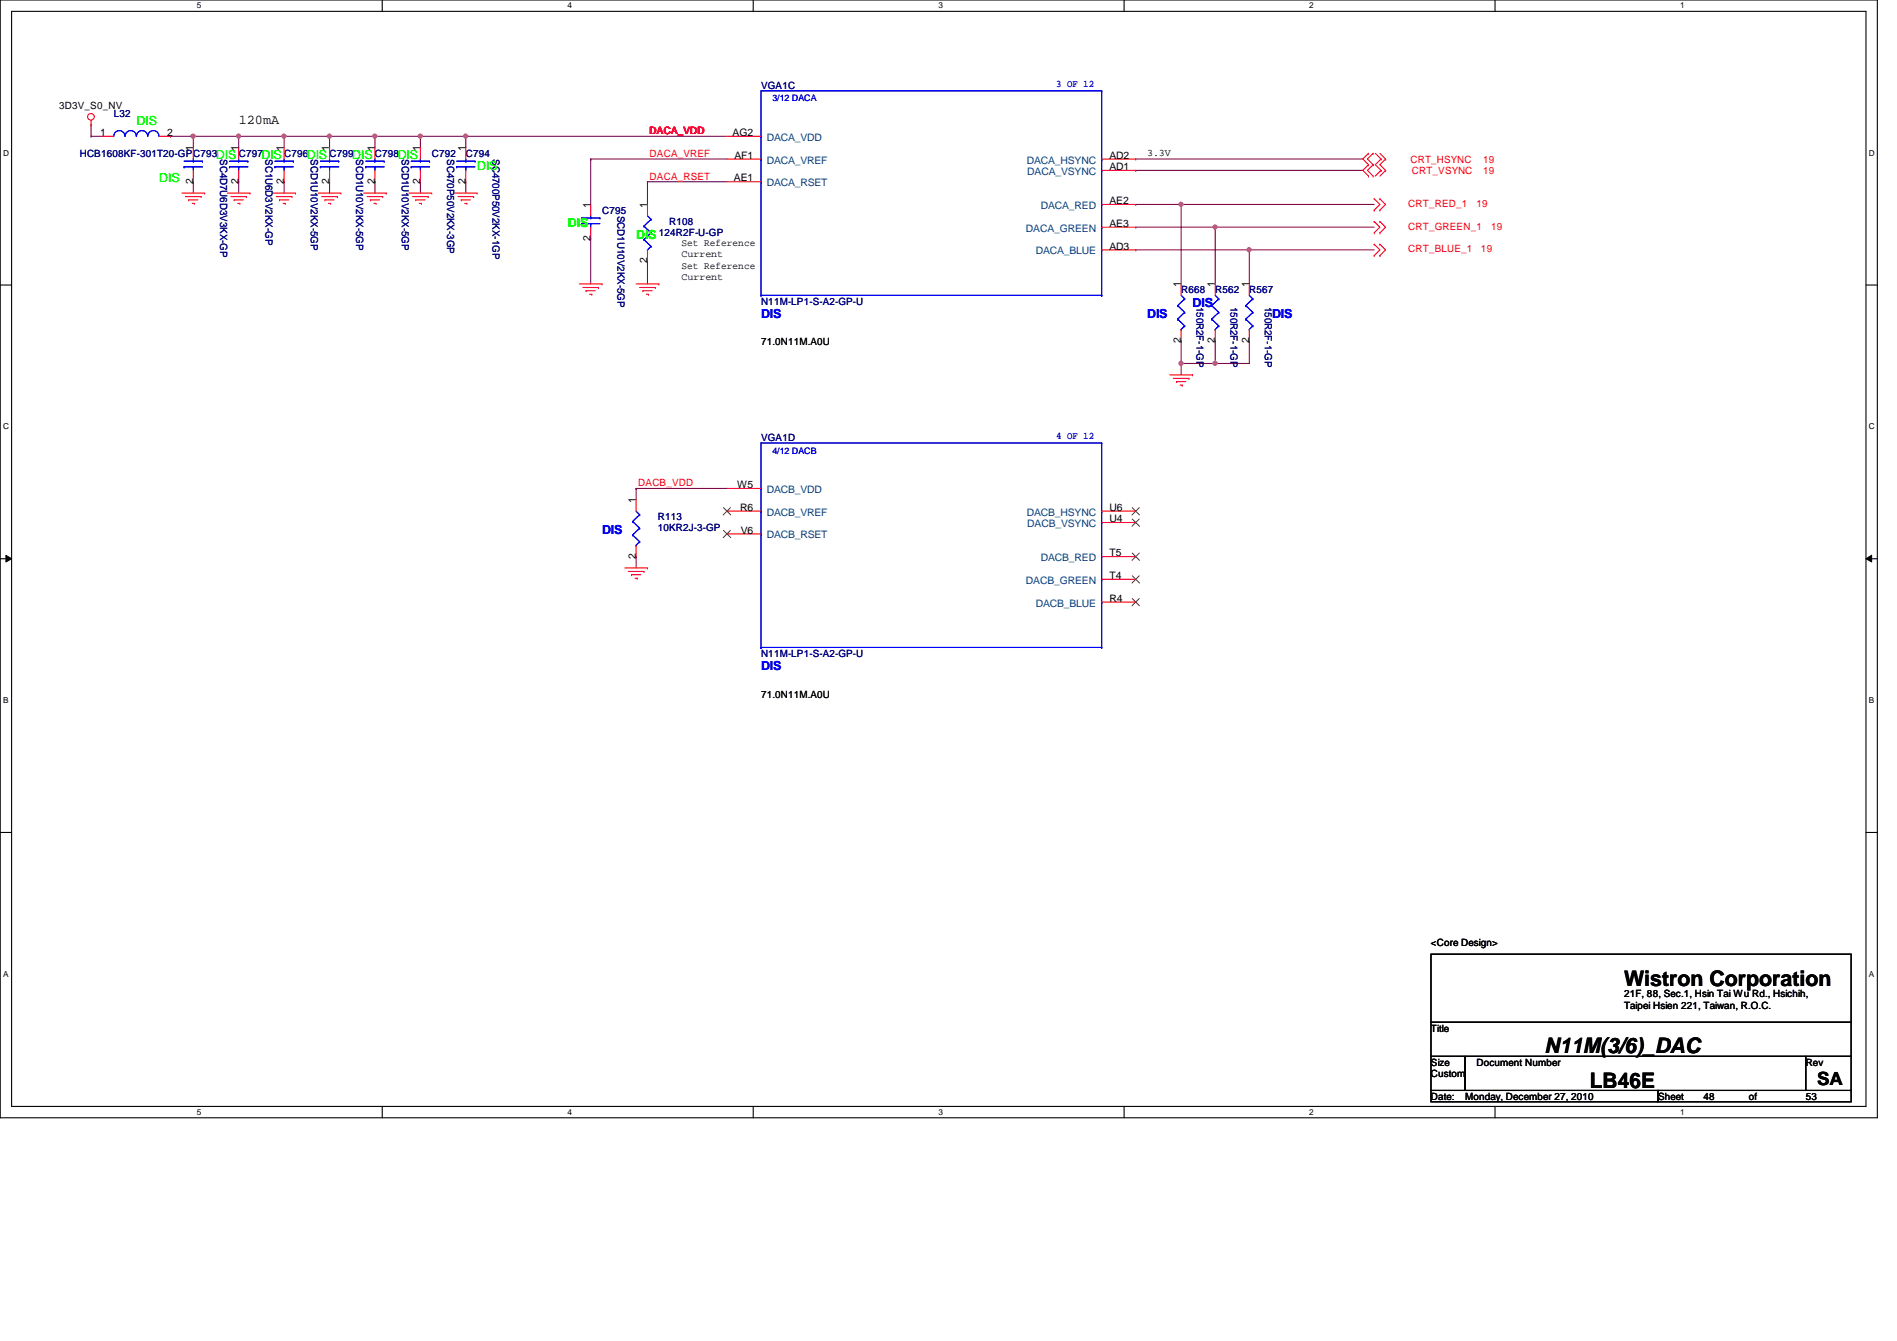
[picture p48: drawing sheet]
<svg xmlns="http://www.w3.org/2000/svg" width="297mm" height="210mm" viewBox="0 0 297 210" stroke-linecap="round" stroke-linejoin="round" font-family="sans-serif">
<defs><g id="words">
<g font-size="3.3">
<text x="254.3" y="154.3">Wistron Corporation</text>
<text x="241.8" y="164.8">N11M(3/6)_DAC</text>
<text x="249" y="170.3">LB46E</text>
</g>
<text font-size="2.8" x="284.5" y="169.8">SA</text>
<text font-size="2.1" x="37.4" y="19.4">120mA</text>
<g font-size="1.9" fill="#0f0">
<text x="21.4" y="19.6">DIS</text>
<text x="24.9" y="28.4">DIS</text>
<text x="33.8" y="24.9">DIS</text>
<text x="40.9" y="24.9">DIS</text>
<text x="48" y="24.9">DIS</text>
<text x="55.2" y="24.9">DIS</text>
<text x="62.3" y="24.9">DIS</text>
<text x="74.7" y="26.7">DIS</text>
<text x="88.9" y="35.6">DIS</text>
<text x="99.6" y="37.4">DIS</text>
</g>
<g font-size="1.9" fill="#00f">
<text x="119.2" y="49.8">DIS</text>
<text x="179.6" y="49.8">DIS</text>
<text x="186.7" y="48">DIS</text>
<text x="199.2" y="49.8">DIS</text>
<text x="94.3" y="83.6">DIS</text>
<text x="119.2" y="104.9">DIS</text>
</g>
<g font-size="1.6">
<text x="9.3" y="17.1">3D3V_S0_NV</text>
<text x="15.7" y="21.3">1</text>
<text x="26.2" y="21.3">2</text>
<text x="30.2" y="23.7" transform="rotate(-90 30.2 23.7)">1</text>
<text x="37.3" y="23.7" transform="rotate(-90 37.3 23.7)">1</text>
<text x="44.4" y="23.7" transform="rotate(-90 44.4 23.7)">1</text>
<text x="51.6" y="23.7" transform="rotate(-90 51.6 23.7)">1</text>
<text x="58.7" y="23.7" transform="rotate(-90 58.7 23.7)">1</text>
<text x="65.8" y="23.7" transform="rotate(-90 65.8 23.7)">1</text>
<text x="72.9" y="23.7" transform="rotate(-90 72.9 23.7)">1</text>
<text x="114.7" y="21.3">AG2</text>
<text x="30.2" y="28.8" transform="rotate(-90 30.2 28.8)">2</text>
<text x="37.3" y="28.8" transform="rotate(-90 37.3 28.8)">2</text>
<text x="44.4" y="28.8" transform="rotate(-90 44.4 28.8)">2</text>
<text x="51.6" y="28.8" transform="rotate(-90 51.6 28.8)">2</text>
<text x="58.7" y="28.8" transform="rotate(-90 58.7 28.8)">2</text>
<text x="65.8" y="28.8" transform="rotate(-90 65.8 28.8)">2</text>
<text x="72.9" y="28.8" transform="rotate(-90 72.9 28.8)">2</text>
<text x="114.9" y="28.4">AE1</text>
<text x="115" y="24.8">AF1</text>
<text x="173.7" y="26.6">AD1</text>
<text x="173.7" y="24.8">AD2</text>
<text x="179.6" y="24.3">3.3V</text>
<text x="92.5" y="32.6" transform="rotate(-90 92.5 32.6)">1</text>
<text x="101.3" y="32.6" transform="rotate(-90 101.3 32.6)">1</text>
<text x="173.7" y="35.5">AE3</text>
<text x="173.7" y="32">AE2</text>
<text x="92.5" y="37.7" transform="rotate(-90 92.5 37.7)">2</text>
<text x="101.3" y="41.2" transform="rotate(-90 101.3 41.2)">2</text>
<text x="106.7" y="38.6">Set Reference</text>
<text x="106.7" y="40.2">Current</text>
<text x="173.7" y="39.1">AD3</text>
<text x="106.7" y="42.1">Set Reference</text>
<text x="106.7" y="43.8">Current</text>
<text x="184.9" y="45" transform="rotate(-90 184.9 45)">1</text>
<text x="190.2" y="45" transform="rotate(-90 190.2 45)">1</text>
<text x="195.6" y="45" transform="rotate(-90 195.6 45)">1</text>
<text x="184.9" y="53.7" transform="rotate(-90 184.9 53.7)">2</text>
<text x="190.2" y="53.7" transform="rotate(-90 190.2 53.7)">2</text>
<text x="195.6" y="53.7" transform="rotate(-90 195.6 53.7)">2</text>
<text x="119.2" y="54.1">71.0N11M.A0U</text>
<text x="115.4" y="76.4">W5</text>
<text x="99.6" y="78.8" transform="rotate(-90 99.6 78.8)">1</text>
<text x="115.9" y="80">R6</text>
<text x="116" y="83.5">V6</text>
<text x="173.7" y="81.7">U4</text>
<text x="173.7" y="80">U6</text>
<text x="99.6" y="87.5" transform="rotate(-90 99.6 87.5)">2</text>
<text x="173.7" y="87.1">T5</text>
<text x="173.7" y="94.2">R4</text>
<text x="173.7" y="90.6">T4</text>
<text x="119.2" y="109.2">71.0N11M.A0U</text>
<text x="224.1" y="148.1">&lt;Core Design&gt;</text>
<text x="224.1" y="161.5">Title</text>
<text x="254.3" y="156.1">21F, 88, Sec.1, Hsin Tai Wu Rd., Hsichih,</text>
<text x="254.3" y="157.9">Taipei Hsien 221, Taiwan, R.O.C.</text>
<text x="224.1" y="166.8">Size</text>
<text x="231.2" y="166.8">Document Number</text>
<text x="282.7" y="166.8">Rev</text>
<text x="224.1" y="172.1">Date:</text>
<text x="224.1" y="168.6">Custom</text>
<text x="229.4" y="172.1">Monday, December 27, 2010</text>
<text x="259.6" y="172.1">Sheet</text>
<text x="266.7" y="172.1">48</text>
<text x="273.9" y="172.1">of</text>
<text x="282.7" y="172.1">53</text>
</g>
<g font-size="1.6" fill="#000080">
<text x="119.2" y="13.9">VGA1C</text>
<text x="17.8" y="18.3">L32</text>
<text x="12.5" y="24.6">HCB1608KF-301T20-GPC793</text>
<text x="34.5" y="24.9" transform="rotate(90 34.5 24.9)">SC4D7U6D3V3KX-GP</text>
<text x="37.4" y="24.6">C797</text>
<text x="41.6" y="24.9" transform="rotate(90 41.6 24.9)">SC1U6D3V2KX-GP</text>
<text x="44.5" y="24.6">C796</text>
<text x="48.7" y="24.9" transform="rotate(90 48.7 24.9)">SCD1U10V2KX-5GP</text>
<text x="51.6" y="24.6">C799</text>
<text x="55.8" y="24.9" transform="rotate(90 55.8 24.9)">SCD1U10V2KX-5GP</text>
<text x="58.7" y="24.6">C798</text>
<text x="62.9" y="24.9" transform="rotate(90 62.9 24.9)">SCD1U10V2KX-5GP</text>
<text x="67.6" y="24.6">C792</text>
<text x="70" y="24.9" transform="rotate(90 70 24.9)">SC470P50V2KX-3GP</text>
<text x="72.9" y="24.6">C794</text>
<text x="77.1" y="24.9" transform="rotate(90 77.1 24.9)">SC4700P50V2KX-1GP</text>
<text x="94.3" y="33.4">C795</text>
<text x="96.7" y="33.8" transform="rotate(90 96.7 33.8)">SCD1U10V2KX-5GP</text>
<text x="104.8" y="35.2">R108</text>
<text x="103.2" y="37">124R2F-U-GP</text>
<text x="119.2" y="47.7">N11M-LP1-S-A2-GP-U</text>
<text x="185" y="45.9">R668</text>
<text x="190.3" y="45.9">R562</text>
<text x="195.6" y="45.9">R567</text>
<text x="187.4" y="48" transform="rotate(90 187.4 48)">150R2F-1-GP</text>
<text x="192.7" y="48" transform="rotate(90 192.7 48)">150R2F-1-GP</text>
<text x="198" y="48" transform="rotate(90 198 48)">150R2F-1-GP</text>
<text x="119.2" y="69">VGA1D</text>
<text x="103" y="81.4">R113</text>
<text x="103" y="83.1">10KR2J-3-GP</text>
<text x="119.2" y="102.8">N11M-LP1-S-A2-GP-U</text>
</g>
<g font-size="1.6" fill="#00f">
<text x="165.4" y="13.7">3 OF 12</text>
<text x="165.4" y="68.8">4 OF 12</text>
</g>
<g font-size="1.6" fill="#f00">
<text x="101.7" y="21">DACA_VDD</text>
<text x="101.7" y="24.6">DACA_VREF</text>
<text x="101.7" y="28.1">DACA_RSET</text>
<text x="220.8" y="25.4">CRT_HSYNC</text>
<text x="221.1" y="27.2">CRT_VSYNC</text>
<text x="232.2" y="27.2">19</text>
<text x="232.2" y="25.4">19</text>
<text x="220.5" y="32.4">CRT_RED_1</text>
<text x="220.5" y="35.9">CRT_GREEN_1</text>
<text x="231.2" y="32.4">19</text>
<text x="233.5" y="35.9">19</text>
<text x="220.5" y="39.5">CRT_BLUE_1</text>
<text x="231.9" y="39.5">19</text>
<text x="99.9" y="76.1">DACB_VDD</text>
</g>
<g font-size="1.6" fill="#004080">
<text x="120.1" y="22.1">DACA_VDD</text>
<text x="120.1" y="25.6">DACA_VREF</text>
<text x="120.1" y="29.2">DACA_RSET</text>
<text x="160.8" y="25.6">DACA_HSYNC</text>
<text x="160.9" y="27.4">DACA_VSYNC</text>
<text x="163" y="32.7">DACA_RED</text>
<text x="160.7" y="36.3">DACA_GREEN</text>
<text x="162.2" y="39.8">DACA_BLUE</text>
<text x="120.1" y="77.2">DACB_VDD</text>
<text x="120.1" y="80.7">DACB_VREF</text>
<text x="160.8" y="80.7">DACB_HSYNC</text>
<text x="160.9" y="82.5">DACB_VSYNC</text>
<text x="120.1" y="84.3">DACB_RSET</text>
<text x="163" y="87.8">DACB_RED</text>
<text x="160.7" y="91.4">DACB_GREEN</text>
<text x="162.2" y="95">DACB_BLUE</text>
</g>
<g font-size="1.4" fill="#00f">
<text x="120.9" y="15.9">3/12 DACA</text>
<text x="120.9" y="71">4/12 DACB</text>
</g>
<g font-size="1.3">
<text x="30.8" y="1.3">5</text>
<text x="88.9" y="1.3">4</text>
<text x="146.9" y="1.3">3</text>
<text x="205" y="1.3">2</text>
<text x="263.1" y="1.3">1</text>
<text x=".5" y="24.3">D</text>
<text x="292.6" y="24.3">D</text>
<text x=".5" y="67.2">C</text>
<text x="292.6" y="67.2">C</text>
<text x=".5" y="110">B</text>
<text x="292.6" y="110">B</text>
<text x=".5" y="152.9">A</text>
<text x="292.6" y="152.9">A</text>
<text x="30.8" y="174.5">5</text>
<text x="88.9" y="174.5">4</text>
<text x="146.9" y="174.5">3</text>
<text x="205" y="174.5">2</text>
<text x="263.1" y="174.5">1</text>
</g>
</g></defs>
<path d="M0 0h294v175h-294zM1.8 1.8h290.4v171.4h-290.4z" fill="none" stroke="#000" stroke-width=".17"/>
<g fill="#fff">
<path d="M30.8 .2h.7v1.4h-.7z"/>
<path d="M30.8 173.4h.7v1.4h-.7z"/>
</g>
<path d="M59.9 0v1.8M59.9 173.2v1.8" fill="none" stroke="#000" stroke-width=".17"/>
<g fill="#fff">
<path d="M88.9 .2h.6v1.4h-.6z"/>
<path d="M88.9 173.4h.6v1.4h-.6z"/>
</g>
<path d="M117.9 0v1.8M117.9 173.2v1.8" fill="none" stroke="#000" stroke-width=".17"/>
<g fill="#fff">
<path d="M146.9 .2h.7v1.4h-.7z"/>
<path d="M146.9 173.4h.7v1.4h-.7z"/>
</g>
<path d="M176 0v1.8M176 173.2v1.8" fill="none" stroke="#000" stroke-width=".17"/>
<g fill="#fff">
<path d="M205 .2h.7v1.4h-.7z"/>
<path d="M205 173.4h.7v1.4h-.7z"/>
</g>
<path d="M234.1 0v1.8M234.1 173.2v1.8" fill="none" stroke="#000" stroke-width=".17"/>
<g fill="#fff">
<path d="M263.1 .2h.7v1.4h-.7z"/>
<path d="M263.1 173.4h.7v1.4h-.7z"/>
<path d="M.5 23.2h.9v1.4h-.9z"/>
<path d="M292.6 23.2h.9v1.4h-.9z"/>
<path d="M.5 66h.9v1.4h-.9z"/>
<path d="M292.6 66h.9v1.4h-.9z"/>
</g>
<path d="M0 44.6h1.8M292.2 44.6h1.8" fill="none" stroke="#000" stroke-width=".17"/>
<g fill="#fff">
<path d="M.5 108.9h.8v1.4h-.8z"/>
<path d="M292.6 108.9h.9v1.4h-.9z"/>
</g>
<path d="M0 87.5h1.8M292.2 87.5h1.8" fill="none" stroke="#000" stroke-width=".17"/>
<path d="M.9 86.9l.9 .6-.9 .5zM292.2 87.5l.9-.6v1.1z" fill="#000"/>
<path d="M.9 86.9l.9 .6-.9 .5zM292.2 87.5l.9-.6v1.1z" fill="none" stroke="#000" stroke-width=".16"/>
<g fill="#fff">
<path d="M.5 151.7h.8v1.4h-.8z"/>
<path d="M292.6 151.7h.9v1.4h-.9z"/>
</g>
<path d="M0 130.3h1.8M292.2 130.3h1.8" fill="none" stroke="#000" stroke-width=".17"/>
<path d="M177.8 26.7h.1M177.8 24.9h.1M177.8 26.7h35.6M177.8 24.9h35.6M185 56.9h.1M190.3 53.3h.1M190.3 53.3v3.6h-5.3" fill="none" stroke="#800040" stroke-width=".17"/>
<circle cx="190.3" cy="56.9" r=".32" fill="#f0f"/>
<circle cx="190.3" cy="56.9" r=".32" fill="none" stroke="#f0f" stroke-width=".17"/>
<path d="M185 56.9h.1M185 56.9v1.8" fill="none" stroke="#800040" stroke-width=".17"/>
<circle cx="184.9" cy="56.9" r=".32" fill="#f0f"/>
<circle cx="184.9" cy="56.9" r=".32" fill="none" stroke="#f0f" stroke-width=".17"/>
<path d="M190.3 35.6h.1M190.3 35.6h24.9" fill="none" stroke="#800040" stroke-width=".17"/>
<circle cx="190.3" cy="35.5" r=".32" fill="#f0f"/>
<circle cx="190.3" cy="35.5" r=".32" fill="none" stroke="#f0f" stroke-width=".17"/>
<path d="M185 32h.1M185 32h30.2" fill="none" stroke="#800040" stroke-width=".17"/>
<circle cx="184.9" cy="32" r=".32" fill="#f0f"/>
<circle cx="184.9" cy="32" r=".32" fill="none" stroke="#f0f" stroke-width=".17"/>
<g fill="none" stroke="#800040" stroke-width=".17">
<path d="M177.8 32h.1M177.8 35.6h.1M177.8 32h7.2M177.8 35.6h12.5M185 32h.1M185 32v12.4M190.3 35.6h.1M190.3 35.6v8.8M195.6 39.1h.1M195.6 39.1h19.6M185 53.3h.1M185 53.3v3.6"/>
<path d="M190.3 56.9h.1M195.6 53.3h.1M195.6 53.3v3.6h-5.3"/>
</g>
<circle cx="195.6" cy="39.1" r=".32" fill="#f0f"/>
<circle cx="195.6" cy="39.1" r=".32" fill="none" stroke="#f0f" stroke-width=".17"/>
<g fill="none" stroke="#800040" stroke-width=".17">
<path d="M51.6 21.3h.1M51.6 21.3h7.1M58.7 21.3h.1M58.7 21.3v1.8M177.8 39.1h.1M177.8 39.1h17.8M195.6 39.1h.1M195.6 39.1v5.3M99.6 76.5h.1M99.6 76.5v1.7M99.6 76.5h14.2M99.6 87.1h.1"/>
<path d="M99.6 87.1v1.8"/>
</g>
<circle cx="51.6" cy="21.3" r=".32" fill="#f0f"/>
<circle cx="51.6" cy="21.3" r=".32" fill="none" stroke="#f0f" stroke-width=".17"/>
<path d="M30.3 28.4h.1M30.3 28.4v1.8M51.6 28.4h.1M51.6 28.4v1.8M65.8 21.3h.1M65.8 21.3v1.8" fill="none" stroke="#800040" stroke-width=".17"/>
<circle cx="65.8" cy="21.3" r=".32" fill="#f0f"/>
<circle cx="65.8" cy="21.3" r=".32" fill="none" stroke="#f0f" stroke-width=".17"/>
<path d="M58.7 21.3h.1M58.7 21.3h7.1" fill="none" stroke="#800040" stroke-width=".17"/>
<circle cx="58.7" cy="21.3" r=".32" fill="#f0f"/>
<circle cx="58.7" cy="21.3" r=".32" fill="none" stroke="#f0f" stroke-width=".17"/>
<path d="M37.4 21.3h.1M37.4 21.3h7.1M44.5 21.3h.1M44.5 21.3v1.8M58.7 28.4h.1M58.7 28.4v1.8M65.8 28.4h.1M65.8 28.4v1.8M72.9 21.3h.1M72.9 21.3h40.9" fill="none" stroke="#800040" stroke-width=".17"/>
<circle cx="37.4" cy="21.3" r=".32" fill="#f0f"/>
<circle cx="37.4" cy="21.3" r=".32" fill="none" stroke="#f0f" stroke-width=".17"/>
<path d="M44.5 21.3h.1M44.5 21.3h7.1M51.6 21.3h.1M51.6 21.3v1.8" fill="none" stroke="#800040" stroke-width=".17"/>
<circle cx="44.5" cy="21.3" r=".32" fill="#f0f"/>
<circle cx="44.5" cy="21.3" r=".32" fill="none" stroke="#f0f" stroke-width=".17"/>
<path d="M30.3 21.3h.1M30.3 21.3h7.1M72.9 21.3h.1M72.9 21.3v1.8M92.5 37.3h.1M92.5 24.9h.1M92.5 24.9v7.1M92.5 37.3v7.1M92.5 24.9h21.3M101.4 40.9h.1M101.4 40.9v3.5" fill="none" stroke="#800040" stroke-width=".17"/>
<circle cx="30.2" cy="21.3" r=".32" fill="#f0f"/>
<circle cx="30.2" cy="21.3" r=".32" fill="none" stroke="#f0f" stroke-width=".17"/>
<path d="M14.3 19.6h.1M14.3 19.6v1.7M14.3 21.3h.1M14.3 21.3h1.7M65.8 21.3h.1M65.8 21.3h7.1M72.9 28.4h.1M72.9 28.4v1.8" fill="none" stroke="#800040" stroke-width=".17"/>
<circle cx="72.9" cy="21.3" r=".32" fill="#f0f"/>
<circle cx="72.9" cy="21.3" r=".32" fill="none" stroke="#f0f" stroke-width=".17"/>
<g fill="none" stroke="#800040" stroke-width=".17">
<path d="M26.7 21.3h.1M26.7 21.3h3.6M30.3 21.3h.1M30.3 21.3v1.8M37.4 21.3h.1M37.4 28.4h.1M37.4 21.3v1.8M37.4 28.4v1.8M44.5 28.4h.1M44.5 28.4v1.8M101.4 28.4h.1M101.4 28.4h12.4"/>
<path d="M101.4 28.4v3.6"/>
</g>
<g fill="none" stroke="#f00" stroke-width=".17">
<path d="M14.3 19.6h.1M14.3 18.8v.8M16 21.3h1.8M24.9 21.3h1.8M28.5 30.2h3.5M29 30.8h2.5M29.5 31.3h.1M29.5 31.3h1.5M30.1 31.8h.3M30.3 23.1v1.8M30.3 26.7v1.7M30.4 31.8h.1"/>
<path d="M31.5 30.8h.1M32 30.2h.1M35.6 30.2h3.6M36.1 30.8h2.5M36.7 31.3h.1M36.7 31.3h1.4M37.2 31.8h.3M37.4 23.1v1.8M37.4 26.7v1.7M37.5 31.8h.1M38.6 30.8h.1M39.2 30.2h.1"/>
<path d="M42.7 30.2h3.6M43.3 30.8h2.4M43.8 31.3h.1M43.8 31.3h1.4M44.3 31.8h.4M44.5 23.1v1.8M44.5 26.7v1.7M44.7 31.8h.1M45.7 30.8h.1M46.3 30.2h.1M49.8 30.2h3.6M50.4 30.8h2.4"/>
<path d="M50.9 31.3h.1M50.9 31.3h1.4M51.4 31.8h.4M51.6 23.1v1.8M51.6 26.7v1.7M51.8 31.8h.1M52.8 30.8h.1M53.4 30.2h.1M56.9 30.2h3.6M57.5 30.8h2.4M58 31.3h.1M58 31.3h1.4"/>
<path d="M58.5 31.8h.4M58.7 23.1v1.8M58.7 26.7v1.7M58.9 31.8h.1M59.9 30.8h.1M60.5 30.2h.1M64 30.2h3.6M64.6 30.8h2.5M65.1 31.3h.1M65.1 31.3h1.4M65.7 31.8h.3M65.8 23.1v1.8"/>
<path d="M65.8 26.7v1.7M66 31.8h.1M67.1 30.8h.1M67.6 30.2h.1M71.2 30.2h3.5M71.7 30.8h2.5M72.2 31.3h.1M72.2 31.3h1.5M72.8 31.8h.3M72.9 23.1v1.8M72.9 26.7v1.7M73.1 31.8h.1"/>
<path d="M74.2 30.8h.1M74.7 30.2h.1M92.5 32v1.8M92.5 35.6v1.7M101.4 32v1.8M101.4 39.1v1.8M113.8 21.3h5.4M113.8 24.9h5.4M113.8 28.4h5.4M172.5 24.9h5.3M172.5 39.1h5.3M172.5 35.6h5.3"/>
<path d="M172.5 32h5.3M172.5 26.7h5.3M214.3 25.8h.1M214.3 27.6h.1M214.3 24h.1M214.3 25.8l-.9 .9 .9 .9M214.3 24l-.9 .9 .9 .9M215 27.6h.1M215 25.8h.1M215 24h.1M215 25.8l-.9 .9 .9 .9M215 24l-.9 .9 .9 .9"/>
<path d="M215.2 32.9h.1M215.2 31.1h.1M215.2 36.4h.1M215.2 34.7h.1M215.2 38.2h.1M215.2 31.1l.9 .9-.9 .9M215.2 34.7l.9 .9-.9 .8M215.2 38.2l.9 .9-.9 .9M215.3 24l.9 .9M216.1 32.9h.1M216.1 31.1h.1M216.1 36.4h.1"/>
<path d="M216.1 34.7h.1M216.1 38.2h.1M216.1 24l.9 .9M216.1 31.1l.9 .9-.9 .9M216.1 34.7l.9 .9-.9 .8M216.1 38.2l.9 .9-.9 .9M216.2 26.7h.1M216.2 24.9h.1M216.2 26.7l-.9 .9M216.2 24.9l-.9 .9 .9 .9M217 26.7h.1M217 24.9h.1"/>
<path d="M217 24.9l-.9 .9 .9 .9M217 26.7l-.9 .9M90.7 44.4h3.6M91.3 45h2.4M91.8 45.5h.1M91.8 45.5h1.4M92.3 46.1h.4M92.7 46.1h.1M93.7 45h.1M94.3 44.4h.1M99.6 44.4h3.6M100.2 45h2.4"/>
<path d="M100.7 45.5h.1M100.7 45.5h1.4M101.2 46.1h.4M101.6 46.1h.1M102.6 45h.1M103.2 44.4h.1M183.2 58.7h3.5M183.7 59.2h2.5M184.2 59.7h.1M184.2 59.7h1.5M185 44.4v1.8M185 51.6v1.7"/>
<path d="M186.2 59.2h.1M186.7 58.7h.1M190.3 44.4v1.8M190.3 51.6v1.7M195.6 44.4v1.8M195.6 51.6v1.7M215.2 40h.1M216.1 40h.1M99.6 78.2v1.8M113.8 76.5h5.4M184.8 60.3h.3M185.1 60.3h.1"/>
<path d="M97.8 88.9h3.6M98.4 89.5h2.4M98.9 90h.1M98.9 90h1.4M99.4 90.5h.4M99.6 85.3v1.8M99.8 90.5h.1M100.8 89.5h.1M101.4 88.9h.1M113.8 80h5.4M113.8 83.6h5.4M172.5 80h5.3"/>
<path d="M172.5 94.2h5.3M172.5 90.7h5.3M172.5 87.1h5.3M172.5 81.8h5.3"/>
<circle cx="14.2" cy="18.3" r=".52"/>
</g>
<path d="M224.1 149.4h65.8v10.6h-65.8zM224.1 160h65.8v5.4h-65.8zM224.1 165.4h5.3v5.3h-5.3zM224.1 170.7h35.5v1.8h-35.5zM229.4 165.4h53.3v5.3h-53.3zM259.6 170.7h30.3v1.8h-30.3zM282.7 165.4h7.2v5.3h-7.2z" fill="none" stroke="#000" stroke-width=".17"/>
<g fill="none" stroke="#00f" stroke-width=".17">
<path d="M172.5 14.2h.1M172.5 14.2h-53.3v32M172.5 14.2v32M17.8 21.3a.87 .87 0 0 1 .9-.9 .87 .87 0 0 1 .9 .9M19.6 21.3a.87 .87 0 0 1 .9-.9 .87 .87 0 0 1 .8 .9M21.4 21.3a.87 .87 0 0 1 .8-.9 .87 .87 0 0 1 .9 .9M23.2 21.3a.87 .87 0 0 1 .8-.9 .87 .87 0 0 1 .9 .9M28.8 26.1h.1M28.8 25.2h2.9M28.8 26.1h2.9M30.3 25.2h.1M30.3 26.1h.1"/>
<path d="M30.3 24.9v.3M30.3 26.1v.6M31.7 25.2h.1M35.9 26.1h.1M35.9 25.2h2.9M35.9 26.1h2.9M37.4 25.2h.1M37.4 26.1h.1M37.4 24.9v.3M37.4 26.1v.6M38.8 25.2h.1M43 26.1h.1"/>
<path d="M43 25.2h2.9M43 26.1h2.9M44.5 25.2h.1M44.5 26.1h.1M44.5 24.9v.3M44.5 26.1v.6M45.9 25.2h.1M50.2 26.1h.1M50.2 25.2h2.8M50.2 26.1h2.8M51.6 25.2h.1M51.6 26.1h.1"/>
<path d="M51.6 24.9v.3M51.6 26.1v.6M53 25.2h.1M57.3 26.1h.1M57.3 25.2h2.9M57.3 26.1h2.9M58.7 25.2h.1M58.7 26.1h.1M58.7 24.9v.3M58.7 26.1v.6M60.2 25.2h.1M64.4 26.1h.1"/>
<path d="M64.4 25.2h2.9M64.4 26.1h2.9M65.8 25.2h.1M65.8 26.1h.1M65.8 24.9v.3M65.8 26.1v.6M67.3 25.2h.1M71.5 26.1h.1M71.5 25.2h2.9M71.5 26.1h2.9M72.9 25.2h.1M72.9 26.1h.1"/>
<path d="M72.9 24.9v.3M72.9 26.1v.6M74.4 25.2h.1M91.1 35h.1M91.1 34.1h2.8M91.1 35h2.8M92.5 34.1h.1M92.5 35h.1M92.5 33.8v.3M92.5 35v.6M93.9 34.1h.1M100.8 35.4h.1"/>
<path d="M100.8 37.5h.1M100.8 35.4l1.1 1M100.8 37.5l1.1 1.1M101.4 39.1h.1M101.4 33.8l.5 .5M101.9 34.3h.1M101.9 36.4h.1M101.9 38.6h.1M101.9 34.3l-1.1 1.1M101.9 36.4l-1.1 1.1M101.9 38.6l-.5 .5M119.2 28.4h.1"/>
<path d="M119.2 21.3h.1M119.2 24.9h.1M172.5 32h.1M172.5 35.6h.1M172.5 39.1h.1M172.5 24.9h.1M172.5 26.7h.1M119.2 46.2h.1M119.2 46.2h53.3M172.5 46.2h.1M184.4 47.8h.1M184.4 50h.1"/>
<path d="M184.4 47.8l1.1 1.1M184.4 50l1.1 1M185 51.6h.1M185 46.2l.5 .6M185.5 46.8h.1M185.5 48.9h.1M185.5 51h.1M185.5 46.8l-1.1 1M185.5 48.9l-1.1 1.1M185.5 51l-.5 .6M189.7 47.8h.1M189.7 50h.1"/>
<path d="M189.7 47.8l1.1 1.1M189.7 50l1.1 1M190.3 51.6h.1M190.3 46.2l.5 .6M190.8 46.8h.1M190.8 48.9h.1M190.8 51h.1M190.8 46.8l-1.1 1M190.8 48.9l-1.1 1.1M190.8 51l-.5 .6M195.1 47.8h.1M195.1 50h.1"/>
<path d="M195.1 47.8l1.1 1.1M195.1 50l1.1 1M195.6 51.6h.1M195.6 46.2l.6 .6M196.2 46.8h.1M196.2 48.9h.1M196.2 51h.1M196.2 46.8l-1.1 1M196.2 48.9l-1.1 1.1M196.2 51l-.6 .6M119.2 76.5h.1M172.5 69.3h.1"/>
<path d="M172.5 69.3h-53.3v32M172.5 69.3v32M99.1 81.6h.1M99.1 83.7h.1M99.1 81.6l1.1 1.1M99.1 83.7l1.1 1.1M99.6 85.3h.1M99.6 80l.6 .6M100.2 80.6h.1M100.2 82.7h.1M100.2 84.8h.1M100.2 80.6l-1.1 1"/>
<path d="M100.2 82.7l-1.1 1M100.2 84.8l-.6 .5M119.2 83.6h.1M119.2 80h.1M172.5 87.1h.1M172.5 90.7h.1M172.5 94.2h.1M172.5 81.8h.1M172.5 80h.1M119.2 101.3h.1M119.2 101.3h53.3M172.5 101.3h.1"/>
</g>
<g fill="none" stroke="#804000" stroke-width=".16">
<path d="M113.3 79.5l1.1 1.1M114.4 79.5l-1.2 1.1M177.3 79.5l1.1 1.1M178.4 79.5l-1.2 1.1M113.3 83l1.1 1.2M114.4 83l-1.2 1.2M177.3 93.7l1.1 1.1M177.3 90.1l1.1 1.2M177.3 86.6l1.1 1.1M177.3 81.2l1.1 1.2M178.4 93.7l-1.2 1.1M178.4 90.1l-1.2 1.2"/>
<path d="M178.4 86.6l-1.2 1.1M178.4 81.2l-1.2 1.2"/>
</g>
<circle cx="190.3" cy="56.9" r=".32" fill="#f0f"/>
<circle cx="190.3" cy="56.9" r=".32" fill="none" stroke="#f0f" stroke-width=".17"/>
<circle cx="184.9" cy="56.9" r=".32" fill="#f0f"/>
<circle cx="184.9" cy="56.9" r=".32" fill="none" stroke="#f0f" stroke-width=".17"/>
<circle cx="190.3" cy="35.5" r=".32" fill="#f0f"/>
<circle cx="190.3" cy="35.5" r=".32" fill="none" stroke="#f0f" stroke-width=".17"/>
<circle cx="184.9" cy="32" r=".32" fill="#f0f"/>
<circle cx="184.9" cy="32" r=".32" fill="none" stroke="#f0f" stroke-width=".17"/>
<circle cx="195.6" cy="39.1" r=".32" fill="#f0f"/>
<circle cx="195.6" cy="39.1" r=".32" fill="none" stroke="#f0f" stroke-width=".17"/>
<circle cx="51.6" cy="21.3" r=".32" fill="#f0f"/>
<circle cx="51.6" cy="21.3" r=".32" fill="none" stroke="#f0f" stroke-width=".17"/>
<circle cx="65.8" cy="21.3" r=".32" fill="#f0f"/>
<circle cx="65.8" cy="21.3" r=".32" fill="none" stroke="#f0f" stroke-width=".17"/>
<circle cx="58.7" cy="21.3" r=".32" fill="#f0f"/>
<circle cx="58.7" cy="21.3" r=".32" fill="none" stroke="#f0f" stroke-width=".17"/>
<circle cx="37.4" cy="21.3" r=".32" fill="#f0f"/>
<circle cx="37.4" cy="21.3" r=".32" fill="none" stroke="#f0f" stroke-width=".17"/>
<circle cx="44.5" cy="21.3" r=".32" fill="#f0f"/>
<circle cx="44.5" cy="21.3" r=".32" fill="none" stroke="#f0f" stroke-width=".17"/>
<circle cx="30.2" cy="21.3" r=".32" fill="#f0f"/>
<circle cx="30.2" cy="21.3" r=".32" fill="none" stroke="#f0f" stroke-width=".17"/>
<circle cx="72.9" cy="21.3" r=".32" fill="#f0f"/>
<circle cx="72.9" cy="21.3" r=".32" fill="none" stroke="#f0f" stroke-width=".17"/>
<use href="#words"/>
</svg>
